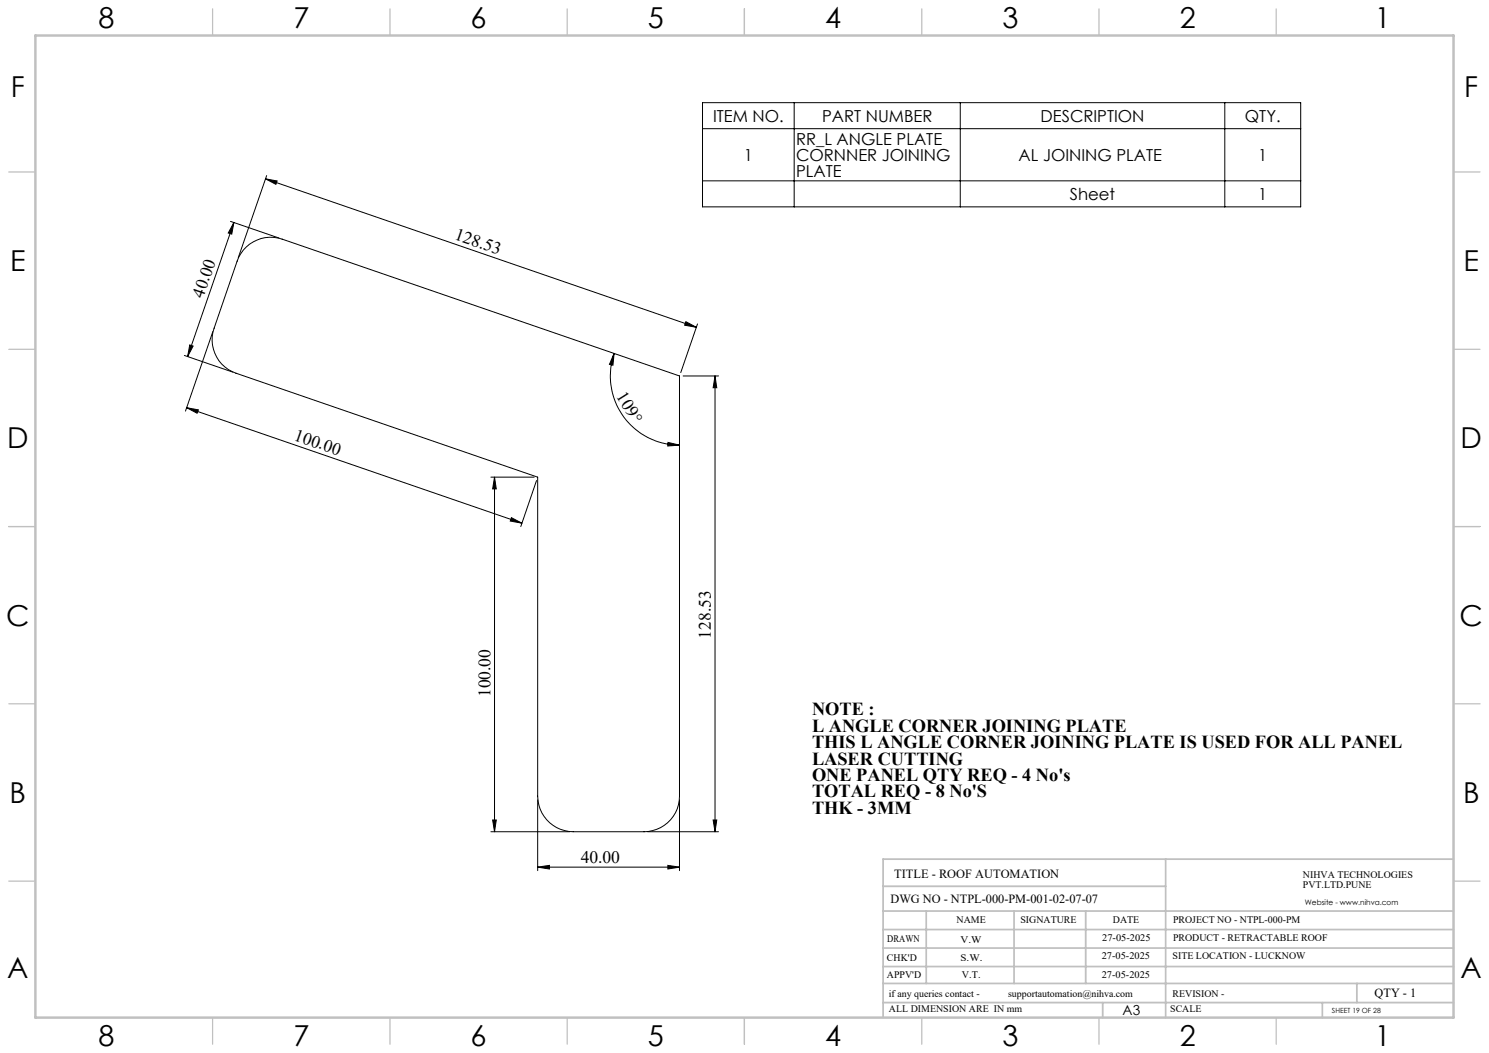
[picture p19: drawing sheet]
<svg xmlns="http://www.w3.org/2000/svg" width="420mm" height="297mm" viewBox="0 0 420 297" stroke-linecap="round" stroke-linejoin="round" font-family="sans-serif">
<defs><g id="words">
<g font-size="8.1">
<text x="27.8" y="8">8</text>
<text x="82.8" y="8">7</text>
<text x="132.8" y="8">6</text>
<text x="182.8" y="8">5</text>
<text x="232.8" y="8">4</text>
<text x="282.8" y="8">3</text>
<text x="332.8" y="8">2</text>
<text x="387.8" y="8">1</text>
<text x="3" y="27.2">F</text>
<text x="413" y="27.2">F</text>
<text x="2.8" y="76.5">E</text>
<text x="412.8" y="76.5">E</text>
<text x="2" y="126.5">D</text>
<text x="412" y="126.5">D</text>
<text x="1.7" y="176.5">C</text>
<text x="411.7" y="176.5">C</text>
<text x="2.7" y="226.5">B</text>
<text x="412.7" y="226.5">B</text>
<text x="2" y="275.7">A</text>
<text x="412" y="275.7">A</text>
<text x="27.8" y="295">8</text>
<text x="82.8" y="295">7</text>
<text x="132.8" y="295">6</text>
<text x="182.8" y="295">5</text>
<text x="232.8" y="295">4</text>
<text x="282.8" y="295">3</text>
<text x="332.8" y="295">2</text>
<text x="387.8" y="295">1</text>
</g>
<g font-size="5.2">
<text x="229" y="201.8">NOTE :</text>
<text x="229" y="206.4">L ANGLE CORNER JOINING PLATE</text>
<text x="229" y="211">THIS L ANGLE CORNER JOINING PLATE IS USED FOR ALL PANEL</text>
<text x="229" y="215.6">LASER CUTTING</text>
<text x="229" y="220.3">ONE PANEL QTY REQ - 4 No's</text>
<text x="229" y="224.9">TOTAL REQ - 8 No'S</text>
<text x="229" y="229.5">THK - 3MM</text>
</g>
<g font-size="4.9">
<text x="128" y="67.5" transform="rotate(19 128 67.5)">128.53</text>
<text x="57.3" y="84.2" transform="rotate(-71 57.3 84.2)">40.00</text>
<text x="173.7" y="111.8" transform="rotate(58 173.7 111.8)">109°</text>
<text x="82.7" y="124.1" transform="rotate(19 82.7 124.1)">100.00</text>
<text x="200.5" y="180.2" transform="rotate(-90 200.5 180.2)">128.53</text>
<text x="138.3" y="196.6" transform="rotate(-90 138.3 196.6)">100.00</text>
<text x="163.8" y="243.4">40.00</text>
</g>
<g font-size="4.7">
<text x="201.1" y="34.3">ITEM NO.</text>
<text x="231.9" y="34.3">PART NUMBER</text>
<text x="293.5" y="34.3">DESCRIPTION</text>
<text x="351.2" y="34.3">QTY.</text>
<text x="224.5" y="40.8">RR_L ANGLE PLATE</text>
<text x="209.8" y="45.3">1</text>
<text x="224.5" y="45.3">CORNNER JOINING</text>
<text x="287.3" y="45.3">AL JOINING PLATE</text>
<text x="354.9" y="45.3">1</text>
<text x="224.5" y="49.8">PLATE</text>
<text x="301.8" y="56.3">Sheet</text>
<text x="354.9" y="56.3">1</text>
</g>
<text font-size="3.9" x="316.7" y="286.4">A3</text>
<g font-size="3.5">
<text x="252.2" y="247.6">TITLE - ROOF AUTOMATION</text>
<text x="251.2" y="254.7">DWG NO - NTPL-000-PM-001-02-07-07</text>
<text x="387.7" y="281.1">QTY - 1</text>
</g>
<g font-size="2.8">
<text x="367.5" y="247.6">NIHVA TECHNOLOGIES</text>
<text x="367.5" y="250.5">PVT.LTD.PUNE</text>
<text x="269.8" y="260.3">NAME</text>
<text x="287.8" y="260.3">SIGNATURE</text>
<text x="313.9" y="260.4">DATE</text>
<text x="330.9" y="260.4">PROJECT NO - NTPL-000-PM</text>
<text x="250.3" y="265.6">DRAWN</text>
<text x="270.9" y="266.1">V.W</text>
<text x="310.9" y="265.5">27-05-2025</text>
<text x="330.9" y="265.5">PRODUCT - RETRACTABLE ROOF</text>
<text x="250.2" y="271.1">CHK'D</text>
<text x="250.2" y="275.8">APPV'D</text>
<text x="270.9" y="271.1">S.W.</text>
<text x="271.3" y="275.8">V.T.</text>
<text x="310.8" y="270.6">27-05-2025</text>
<text x="310.8" y="275.8">27-05-2025</text>
<text x="330.7" y="270.6">SITE LOCATION - LUCKNOW</text>
<text x="250.7" y="281.1">if any queries contact -</text>
<text x="284.3" y="281.1">supportautomation@nihva.com</text>
<text x="330.7" y="281.1">REVISION -</text>
<text x="250.7" y="285.6">ALL DIMENSION ARE IN mm</text>
<text x="330.1" y="285.6">SCALE</text>
</g>
<text font-size="2.1" x="368.1" y="255.1">Website - www.nihva.com</text>
<text font-size="2" x="375.7" y="285.6">SHEET 19 OF 28</text>
</g></defs>
<g fill="none" stroke="#000" stroke-width=".28">
<path d="M198.2 29h168.7v29.3h-168.7zM198.2 36.3h168.7M224 29v29.3M270.9 29v29.3M345.5 29v29.3M74.9 50.4l3.3 .6-.4 1zM74.9 50.4l121.5 41.9M75.2 49.5l-8 23.2M198.2 51h168.7M65 62.4l13.7 4.7M66 62.8l-.6 3.2-1-.3zM66 62.8l-13.1 37.8"/>
<path d="M69.5 69.6a9.9 9.9 0 0 1 10.1-2.2l112.1 38.6v118.6a10 10 0 0 1-10 10h-20a10.1 10.1 0 0 1-10-10v-90l-85.1-29.3a10 10 0 0 1-6.2-12.7l6.5-18.9a10.3 10.3 0 0 1 2.6-4.1zM53.5 97.3l1 .3-1.6 3zM60 93.5l-7.7 22.5M173.2 99.7l-.3 3.3-1-.2zM173.2 99.7a19.5 19.5 0 0 0 18.5 25.9M193.5 90.7l2.9 1.6-3.3-.6zM196.7 91.4l-4.7 13.7M52 100.3l13.7 4.6M52.7 115l3.3 .6-.4 1zM52.7 115l94.5 32.6M192.7 106h10M201.7 106l.5 3.4h-1z"/>
<path d="M201.7 106v128.6M138.5 134.6h12.2M139.5 134.6l.5 3.3h-1zM139.5 134.6v100M151.3 135.5l-4.4 13M188.4 124.8l3.3 .8-3.4 .2zM144.3 146l2.9 1.6-3.3-.6zM138.5 234.6h22.2M139 231.3h1l-.5 3.3zM151.7 225.6v20M182.7 234.6h20M191.7 225.6v20"/>
<path d="M201.2 231.3h1l-.5 3.3zM151.7 244.6l3.3-.5v1zM151.7 244.6h40M188.4 244.1l3.3 .5-3.3 .5z"/>
</g>
<g fill="none" stroke="#c0c0c0" stroke-width=".35">
<path d="M60 2.5v7.5M110 2.5v7.5M160 2.5v7.5M210 2.5v7.5M260 2.5v7.5M310 2.5v7.5M360 2.5v7.5M2.5 48.5h7.5M410 48.5h7.5M2.5 98.5h7.5M410 98.5h7.5M2.5 148.5h7.5"/>
<path d="M410 148.5h7.5M2.5 198.5h7.5M410 198.5h7.5M2.5 248.5h7.5M410 248.5h7.5M60 287v7.5M110 287v7.5M160 287v7.5M210 287v7.5M260 287v7.5M310 287v7.5M360 287v7.5"/>
</g>
<g fill="none" stroke="#c0c0c0" stroke-width=".5">
<path d="M249.1 257h160.9M249.1 250h79.7M261.3 257v20.4M286 257v20.4M306.2 257v20.4M328.8 242.3v44.7M410 242.3h-160.9v44.7M249.1 272.6h160.9M249.1 267.4h160.9M249.1 262.2h160.9M249.1 277.4h160.9M382.7 277.4v5.4"/>
<path d="M249.1 282.8h160.9M311 282.8v4.2M373 282.8v4.2"/>
</g>
<path d="M10 10h400v277h-400z" fill="none" stroke="#c0c0c0" stroke-width=".7"/>
<g fill="#000">
<path d="M66 62.8l-.6 3.2-1-.3zM53.5 97.3l1 .3-1.6 3z"/>
<path d="M173.2 99.7l-.3 3.3-1-.2zM188.4 124.8l3.3 .8-3.4 .2z"/>
<path d="M193.5 90.7l2.9 1.6-3.3-.6zM74.9 50.4l3.3 .6-.4 1zM144.3 146l2.9 1.6-3.3-.6zM52.7 115l3.3 .6-.4 1z"/>
<path d="M201.7 106l.5 3.4h-1zM201.2 231.3h1l-.5 3.3zM139.5 134.6l.5 3.3h-1zM139 231.3h1l-.5 3.3z"/>
<path d="M151.7 244.6l3.3-.5v1zM188.4 244.1l3.3 .5-3.3 .5z"/>
</g>
<use href="#words"/>
</svg>
